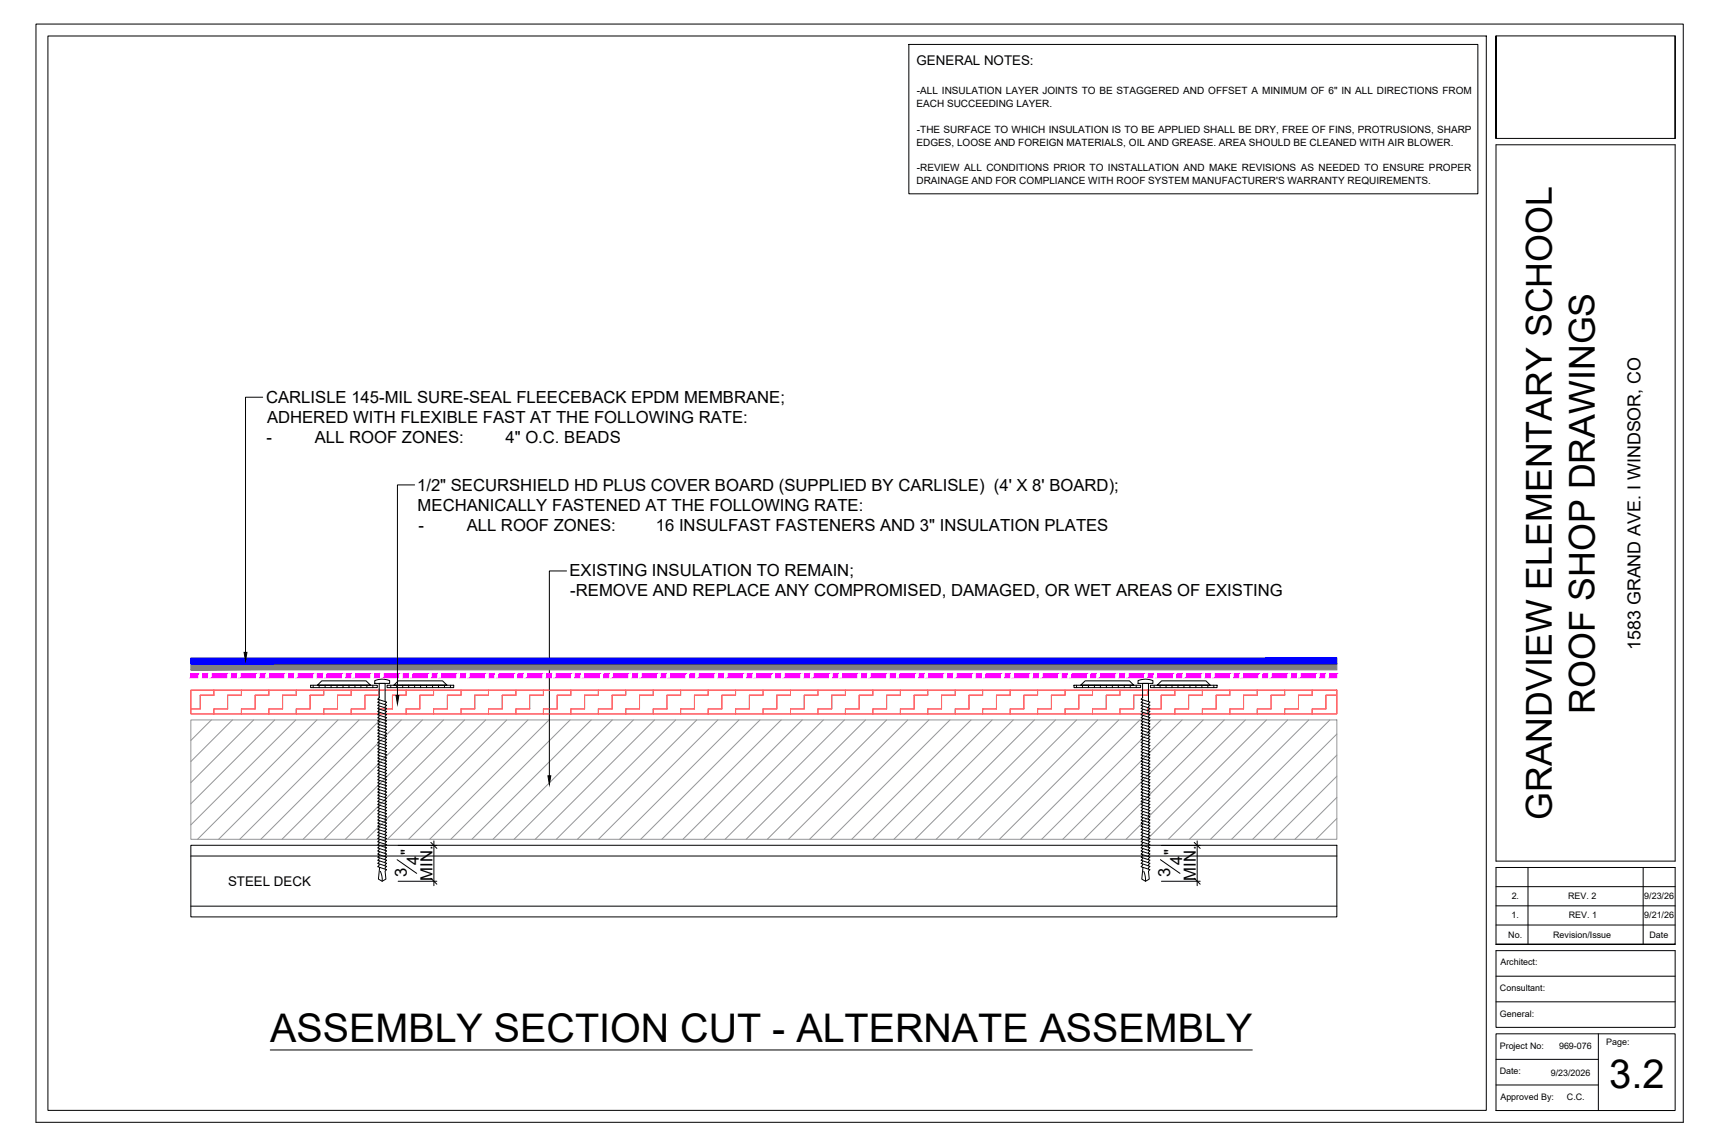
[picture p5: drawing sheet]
<svg xmlns="http://www.w3.org/2000/svg" width="914mm" height="610mm" viewBox="0 0 914 610" stroke-linecap="round" stroke-linejoin="round" font-family="sans-serif">
<defs><g id="words">
<text font-size="21.3" x="856" y="579">3.2</text>
<text font-size="21" x="144" y="554">ASSEMBLY SECTION CUT - ALTERNATE ASSEMBLY</text>
<g font-size="19">
<text x="848" y="380" transform="rotate(-90 848 380)">ROOF SHOP DRAWINGS</text>
<text x="825" y="436" transform="rotate(-90 825 436)">GRANDVIEW ELEMENTARY SCHOOL</text>
</g>
<text font-size="9.5" x="873" y="346" transform="rotate(-90 873 346)">1583 GRAND AVE. I WINDSOR, CO</text>
<g font-size="8.9">
<text x="142" y="214">CARLISLE 145-MIL SURE-SEAL FLEECEBACK EPDM MEMBRANE;</text>
<text x="142" y="225">ADHERED WITH FLEXIBLE FAST AT THE FOLLOWING RATE:</text>
<text x="142" y="236">-</text>
<text x="167" y="236">ALL ROOF ZONES:</text>
<text x="269" y="236">4&quot; O.C. BEADS</text>
<text x="222" y="261">1/2&quot; SECURSHIELD HD PLUS COVER BOARD (SUPPLIED BY CARLISLE) (4' X 8' BOARD);</text>
<text x="222" y="272">MECHANICALLY FASTENED AT THE FOLLOWING RATE:</text>
<text x="223" y="283">-</text>
<text x="248" y="283">ALL ROOF ZONES:</text>
<text x="349" y="283">16 INSULFAST FASTENERS AND 3&quot; INSULATION PLATES</text>
<text x="303" y="306">EXISTING INSULATION TO REMAIN;</text>
<text x="303" y="317">-REMOVE AND REPLACE ANY COMPROMISED, DAMAGED, OR WET AREAS OF EXISTING</text>
<text x="220" y="455" transform="rotate(-90 220 455)">&quot;</text>
<text x="626" y="455" transform="rotate(-90 626 455)">&quot;</text>
<text x="223" y="460" transform="rotate(-90 223 460)">4</text>
<text x="629" y="460" transform="rotate(-90 629 460)">4</text>
<text x="216" y="467" transform="rotate(-90 216 467)">3</text>
<text x="622" y="467" transform="rotate(-90 622 467)">3</text>
<text x="230" y="469" transform="rotate(-90 230 469)">MIN.</text>
<text x="636" y="469" transform="rotate(-90 636 469)">MIN.</text>
</g>
<g font-size="7.1">
<text x="488" y="34">GENERAL NOTES:</text>
<text x="121" y="471">STEEL DECK</text>
</g>
<g font-size="5.3">
<text x="488" y="50">-ALL INSULATION LAYER JOINTS TO BE STAGGERED AND OFFSET A MINIMUM OF 6&quot; IN ALL DIRECTIONS FROM</text>
<text x="488" y="57">EACH SUCCEEDING LAYER.</text>
<text x="488" y="71">-THE SURFACE TO WHICH INSULATION IS TO BE APPLIED SHALL BE DRY, FREE OF FINS, PROTRUSIONS, SHARP</text>
<text x="488" y="77">EDGES, LOOSE AND FOREIGN MATERIALS, OIL AND GREASE. AREA SHOULD BE CLEANED WITH AIR BLOWER.</text>
<text x="488" y="91">-REVIEW ALL CONDITIONS PRIOR TO INSTALLATION AND MAKE REVISIONS AS NEEDED TO ENSURE PROPER</text>
<text x="488" y="98">DRAINAGE AND FOR COMPLIANCE WITH ROOF SYSTEM MANUFACTURER'S WARRANTY REQUIREMENTS.</text>
</g>
<g font-size="4.8">
<text x="804" y="478">2.</text>
<text x="834" y="478">REV. 2</text>
<text x="875" y="478">9/23/26</text>
<text x="804" y="488">1.</text>
<text x="834" y="488">REV. 1</text>
<text x="875" y="489">9/21/26</text>
<text x="802" y="499">No.</text>
<text x="826" y="499">Revision/Issue</text>
<text x="877" y="499">Date</text>
<text x="798" y="514">Architect:</text>
<text x="798" y="527">Consultant:</text>
<text x="798" y="541">General:</text>
<text x="798" y="558">Project No:</text>
<text x="829" y="558">969-076</text>
<text x="854" y="556">Page:</text>
<text x="798" y="571">Date:</text>
<text x="825" y="572">9/23/2026</text>
<text x="798" y="585">Approved By:</text>
<text x="834" y="585">C.C.</text>
</g>
</g></defs>
<!-- layer: 0 -->
<g fill="none" stroke="#000" stroke-width=".53">
<path d="M19 13h876v584h-876zM25 19h766v572h-766zM796 19h95v55h-95zM891 19v55M483 24h303v79h-303zM796 77h95v381h-95zM165 365h36v1h-36zM167 365v1M169 365h28M170 365v1M171 362h24l2 3h-28zM173 365v1"/>
<path d="M176 365v1M179 365v1M182 365v1M186 365v1M189 365v1M192 365v1M195 365v1M198 365v1M199 362l6-1 2 1v2h-8zM202 376l-1 1 5 1-1 2M202 377l-1 2 5 1-1 1M202 379l-1 1 5 2-1 1"/>
<path d="M202 371v-7h3v9M202 371l-1 1 5 1-1 2M202 372l-1 2 5 1-1 2M202 374l-1 1 5 2-1 1M206 365h35v1h-35zM208 365v1M210 365l2-3h23l3 3zM210 365h28M211 365v1M214 365v1M217 365v1M221 365v1"/>
<path d="M224 365v1M227 365v1M230 365v1M233 365v1M236 365v1M240 365v1M571 365h36v1h-36zM573 365v1M575 365l2-3h24l2 3zM575 365h28M576 365v1M579 365v1"/>
<path d="M582 365v1M585 365v1M589 365v1M592 365v1M595 365v1M598 365v1M601 365v1M604 365v1M605 362l6-1 2 1v2h-8zM608 376l-1 1 5 1-1 2M608 377l-1 2 5 1-1 1M608 379l-1 1 5 2-1 1"/>
<path d="M608 371v-7h3v9M608 371l-1 1 5 1-1 2M608 372l-1 2 5 1-1 2M608 374l-1 1 5 2-1 1M612 365h35v1h-35zM614 365v1M616 365l2-3h23l3 3zM616 365h28M617 365v1M620 365v1M623 365v1M627 365v1"/>
<path d="M630 365v1M633 365v1M636 365v1M639 365v1M642 365v1M646 365v1M202 387l-1 1 5 2-1 1M202 389l-1 1 5 2-1 1M202 390l-1 2 5 1-1 2M202 392l-1 1 5 2-1 1M202 380l-1 2 5 1-1 2M202 382l-1 1 5 2-1 1"/>
<path d="M202 384l-1 1 5 2-1 1M202 385l-1 2 5 1-1 2M202 394l-1 1 5 2-1 1M202 395l-1 2 5 1-1 2M202 397l-1 1 5 2-1 1M202 399l-1 1 5 2-1 1M608 387l-1 1 5 2-1 1M608 389l-1 1 5 2-1 1M608 390l-1 2 5 1-1 2M608 392l-1 1 5 2-1 1M608 380l-1 2 5 1-1 2M608 382l-1 1 5 2-1 1"/>
<path d="M608 384l-1 1 5 2-1 1M608 385l-1 2 5 1-1 2M608 394l-1 1 5 2-1 1M608 395l-1 2 5 1-1 2M608 397l-1 1 5 2-1 1M608 399l-1 1 5 2-1 1M202 400l-1 2 5 1-1 2M202 402l-1 1 5 2-1 1M202 404l-1 1 5 1-1 2M202 405l-1 2 5 1-1 2M202 407l-1 1 5 2-1 1M202 408l-1 2 5 1-1 2"/>
<path d="M202 410l-1 1 5 2-1 1M202 412l-1 1 5 2-1 1M202 413l-1 2 5 1-1 2M202 415l-1 1 5 2-1 1M202 417l-1 1 5 2-1 1M202 418l-1 2 5 1-1 2M608 400l-1 2 5 1-1 2M608 402l-1 1 5 2-1 1M608 404l-1 1 5 1-1 2M608 405l-1 2 5 1-1 2M608 407l-1 1 5 2-1 1M608 408l-1 2 5 1-1 2"/>
<path d="M608 410l-1 1 5 2-1 1M608 412l-1 1 5 2-1 1M608 413l-1 2 5 1-1 2M608 415l-1 1 5 2-1 1M608 417l-1 1 5 2-1 1M608 418l-1 2 5 1-1 2M202 420l-1 1 5 2-1 1M202 422l-1 1 5 2-1 1M202 423l-1 2 5 1-1 2M202 425l-1 1 5 2-1 1M202 427l-1 1 5 2-1 1M202 428l-1 2 5 1-1 2"/>
<path d="M202 430l-1 1 5 2-1 1M202 432l-1 1 5 1-1 2M202 433l-1 2 5 1-1 1M202 435l-1 1 5 2-1 1M202 436l-1 2 5 1-1 2M202 438l-1 2 5 1-1 1M202 440l-1 1 5 2-1 1M608 420l-1 1 5 2-1 1M608 422l-1 1 5 2-1 1M608 423l-1 2 5 1-1 2M608 425l-1 1 5 2-1 1M608 427l-1 1 5 2-1 1"/>
<path d="M608 428l-1 2 5 1-1 2M608 430l-1 1 5 2-1 1M608 432l-1 1 5 1-1 2M608 433l-1 2 5 1-1 1M608 435l-1 1 5 2-1 1M608 436l-1 2 5 1-1 2M608 438l-1 2 5 1-1 1M608 440l-1 1 5 2-1 1M202 460l-1 1 5 2h-1v5l-2 1-2-1 1-7M202 441l-1 2 5 1-1 2M202 443l-1 1 5 2-1 1M202 445l-1 1 5 2-1 1"/>
<path d="M202 446l-1 2 5 1-1 2M202 448l-1 1 5 2-1 1M202 450l-1 1 5 2-1 1M202 451l-1 2 5 1-1 2M202 453l-1 1 5 2-1 1M202 455l-1 1 5 2-1 1M202 456l-1 2 5 1-1 2M202 458l-1 1 5 2-1 1M211 457l11 8M212 450h20M229 448l3 3M231 447v24"/>
<path d="M608 460l-1 1 5 2h-1v5l-2 1-2-1 1-7M608 441l-1 2 5 1-1 2M608 443l-1 1 5 2-1 1M608 445l-1 1 5 2-1 1M608 446l-1 2 5 1-1 2M608 448l-1 1 5 2-1 1M608 450l-1 1 5 2-1 1M608 451l-1 2 5 1-1 2M608 453l-1 1 5 2-1 1M608 455l-1 1 5 2-1 1M608 456l-1 2 5 1-1 2M608 458l-1 1 5 2-1 1"/>
<path d="M617 457l11 8M618 450h20M635 448l3 3M637 447v24M202 463l1 6M212 469h20M229 467l3 3M608 463l1 6M618 469h20M635 467l3 3M796 472h95M813 461v41"/>
<path d="M874 461v41M796 482h95M796 492h95M796 506h95v40h-95zM796 502v-41h95v41h-95h95M796 519h95M796 533h95M144 559h522M796 550h95v41h-95zM850 550v41M796 577h54M796 564h54"/>
</g>
<!-- layer: Deck -->
<path d="M102 450h609v38h-609zM102 455h609M102 482h609" fill="none" stroke="#000" stroke-width=".53"/>
<!-- layer: INSULATION -->
<g fill="none" stroke="#939598" stroke-width=".53">
<path d="M102 383h609v63h-609zM112 383l-10 11M124 383l-22 22M135 383l-33 33M146 383l-44 45M157 383l-55 56M169 383l-64 63M180 383l-64 63M191 383l-63 63M202 383l-63 63M213 383l-63 63M225 383l-64 63"/>
<path d="M236 383l-64 63M247 383l-63 63M258 383l-63 63M270 383l-64 63M281 383l-64 63M292 383l-63 63M303 383l-63 63M314 383l-63 63M326 383l-64 63M337 383l-64 63M348 383l-63 63M359 383l-63 63"/>
<path d="M371 383l-64 63M382 383l-64 63M393 383l-63 63M404 383l-63 63M416 383l-64 63M427 383l-64 63M438 383l-64 63M449 383l-63 63M460 383l-63 63M472 383l-64 63M483 383l-64 63M494 383l-63 63"/>
<path d="M505 383l-63 63M517 383l-64 63M528 383l-64 63M539 383l-64 63M550 383l-63 63M561 383l-63 63M573 383l-64 63M584 383l-64 63M595 383l-63 63M606 383l-63 63M618 383l-64 63M629 383l-64 63"/>
<path d="M640 383l-63 63M651 383l-63 63M662 383l-63 63M674 383l-64 63M685 383l-64 63M696 383l-63 63M707 383l-63 63M711 390l-56 56M711 402l-45 44M711 413l-33 33M711 424l-22 22M711 435l-11 11"/>
</g>
<!-- layer: FASTENER -->
<path d="M130 347h1v5zM211 370h1l-1 4zM291 413h2l-1 4z" fill="#000" stroke="#000" stroke-width=".53"/>
<path d="M140 211h-9v136M221 258h-10v112M301 304h-9v109" fill="none" stroke="#000" stroke-width=".53"/>
<!-- layer: 0 -->
<g fill="none" stroke="#f00" stroke-width=".53">
<path d="M102 367h609v13h-609zM114 367v3h-7v7h-5M128 367v3h-7v7h-7v3M143 367v3h-7v7h-8v3M158 367v3h-8v7h-7v3M172 367v3h-7v7h-7v3M187 367v3h-7v7h-8v3M201 367v3h-7v7h-7v3M216 367v3h-7v7h-8v3M231 367v3h-8v7h-7v3M245 367v3h-7v7h-7v3M260 367v3h-7v7h-8v3"/>
<path d="M274 367v3h-7v7h-7v3M289 367v3h-7v7h-8v3M304 367v3h-8v7h-7v3M318 367v3h-7v7h-7v3M333 367v3h-7v7h-8v3M347 367v3h-7v7h-7v3M362 367v3h-7v7h-8v3M377 367v3h-8v7h-7v3M391 367v3h-7v7h-7v3M406 367v3h-7v7h-8v3M420 367v3h-7v7h-7v3M435 367v3h-7v7h-8v3"/>
<path d="M450 367v3h-8v7h-7v3M464 367v3h-7v7h-7v3M479 367v3h-7v7h-8v3M494 367v3h-8v7h-7v3M508 367v3h-7v7h-7v3M523 367v3h-8v7h-7v3M537 367v3h-7v7h-7v3M552 367v3h-7v7h-8v3M567 367v3h-8v7h-7v3M581 367v3h-7v7h-7v3M596 367v3h-8v7h-7v3M610 367v3h-7v7h-7v3"/>
<path d="M625 367v3h-7v7h-8v3M640 367v3h-8v7h-7v3M654 367v3h-7v7h-7v3M669 367v3h-7v7h-8v3M683 367v3h-7v7h-7v3M698 367v3h-7v7h-8v3M711 370h-6v7h-7v3"/>
</g>
<!-- layer: ADHESIVE -->
<g fill="#f0f" stroke="#f0f" stroke-width=".53">
<path d="M707 360h4v-2zM707 358h4l-4 2z"/>
<path d="M702 360h3v-2zM702 358h3l-3 2z"/>
<path d="M692 360h8v-2zM692 358h8l-8 2z"/>
<path d="M687 360h3v-2zM687 358h3l-3 2z"/>
<path d="M677 360h7v-2zM677 358h7l-7 2z"/>
<path d="M672 360h2v-2zM672 358h2l-2 2z"/>
<path d="M662 360h7v-2zM662 358h7l-7 2z"/>
<path d="M657 360h2v-2zM657 358h2l-2 2z"/>
<path d="M646 360h8v-2zM646 358h8l-8 2z"/>
<path d="M641 360h3v-2zM641 358h3l-3 2z"/>
<path d="M631 360h8v-2zM631 358h8l-8 2z"/>
<path d="M626 360h3v-2zM626 358h3l-3 2z"/>
<path d="M616 360h7v-2zM616 358h7l-7 2z"/>
<path d="M611 360h2v-2zM611 358h2l-2 2z"/>
<path d="M601 360h7v-2zM601 358h7l-7 2z"/>
<path d="M596 360h2v-2zM596 358h2l-2 2z"/>
<path d="M585 360h8v-2zM585 358h8l-8 2z"/>
<path d="M580 360h3v-2zM580 358h3l-3 2z"/>
<path d="M570 360h8v-2zM570 358h8l-8 2z"/>
<path d="M565 360h3v-2zM565 358h3l-3 2z"/>
<path d="M555 360h8v-2zM555 358h8l-8 2z"/>
<path d="M550 360h2v-2zM550 358h2l-2 2z"/>
<path d="M540 360h7v-2zM540 358h7l-7 2z"/>
<path d="M535 360h2v-2zM535 358h2l-2 2z"/>
<path d="M524 360h8v-2zM524 358h8l-8 2z"/>
<path d="M519 360h3v-2zM519 358h3l-3 2z"/>
<path d="M509 360h8v-2zM509 358h8l-8 2z"/>
<path d="M504 360h3v-2zM504 358h3l-3 2z"/>
<path d="M494 360h8v-2zM494 358h8l-8 2z"/>
<path d="M489 360h2v-2zM489 358h2l-2 2z"/>
<path d="M479 360h7v-2zM479 358h7l-7 2z"/>
<path d="M474 360h2v-2zM474 358h2l-2 2z"/>
<path d="M463 360h8v-2zM463 358h8l-8 2z"/>
<path d="M458 360h3v-2zM458 358h3l-3 2z"/>
<path d="M448 360h8v-2zM448 358h8l-8 2z"/>
<path d="M443 360h3v-2zM443 358h3l-3 2z"/>
<path d="M433 360h8v-2zM433 358h8l-8 2z"/>
<path d="M428 360h2v-2zM428 358h2l-2 2z"/>
<path d="M418 360h7v-2zM418 358h7l-7 2z"/>
<path d="M413 360h2v-2zM413 358h2l-2 2z"/>
<path d="M403 360h7v-2zM403 358h7l-7 2z"/>
<path d="M397 360h3v-2zM397 358h3l-3 2z"/>
<path d="M387 360h8v-2zM387 358h8l-8 2z"/>
<path d="M382 360h3v-2zM382 358h3l-3 2z"/>
<path d="M372 360h8v-2zM372 358h8l-8 2z"/>
<path d="M367 360h2v-2zM367 358h2l-2 2z"/>
<path d="M357 360h7v-2zM357 358h7l-7 2z"/>
<path d="M352 360h2v-2zM352 358h2l-2 2z"/>
<path d="M342 360h7v-2zM342 358h7l-7 2z"/>
<path d="M336 360h3v-2zM336 358h3l-3 2z"/>
<path d="M326 360h8v-2zM326 358h8l-8 2z"/>
<path d="M321 360h3v-2zM321 358h3l-3 2z"/>
<path d="M311 360h8v-2zM311 358h8l-8 2z"/>
<path d="M306 360h3v-2zM306 358h3l-3 2z"/>
<path d="M296 360h7v-2zM296 358h7l-7 2z"/>
<path d="M291 360h2v-2zM291 358h2l-2 2z"/>
<path d="M281 360h7v-2zM281 358h7l-7 2z"/>
<path d="M276 360h2v-2zM276 358h2l-2 2z"/>
<path d="M265 360h8v-2zM265 358h8l-8 2z"/>
<path d="M260 360h3v-2zM260 358h3l-3 2z"/>
<path d="M250 360h8v-2zM250 358h8l-8 2z"/>
<path d="M245 360h3v-2zM245 358h3l-3 2z"/>
<path d="M235 360h7v-2zM235 358h7l-7 2z"/>
<path d="M230 360h2v-2zM230 358h2l-2 2z"/>
<path d="M220 360h7v-2zM220 358h7l-7 2z"/>
<path d="M215 360h2v-2zM215 358h2l-2 2z"/>
<path d="M204 360h8v-2zM204 358h8l-8 2z"/>
<path d="M199 360h3v-2zM199 358h3l-3 2z"/>
<path d="M189 360h8v-2zM189 358h8l-8 2z"/>
<path d="M184 360h3v-2zM184 358h3l-3 2z"/>
<path d="M174 360h8v-2zM174 358h8l-8 2z"/>
<path d="M169 360h2v-2zM169 358h2l-2 2z"/>
<path d="M159 360h7v-2zM159 358h7l-7 2z"/>
<path d="M154 360h2v-2zM154 358h2l-2 2z"/>
<path d="M143 360h8v-2zM143 358h8l-8 2z"/>
<path d="M138 360h3v-2zM138 358h3l-3 2z"/>
<path d="M128 360h8v-2zM128 358h8l-8 2z"/>
<path d="M123 360h3v-2zM123 358h3l-3 2z"/>
<path d="M113 360h8v-2zM113 358h8l-8 2z"/>
<path d="M108 360h2v-2zM108 358h2l-2 2z"/>
<path d="M102 360h3v-2zM102 358h3l-3 2z"/>
</g>
<path d="M102 358v2" fill="none" stroke="#f0f" stroke-width=".53"/>
<!-- layer: MEMBRANE1 -->
<path d="M102 356h609v-3zM102 353h609l-609 3z" fill="#808080" stroke="#808080" stroke-width=".53"/>
<path d="M102 350v3l609-3zM102 353l609-3v3z" fill="#00f" stroke="#00f" stroke-width=".53"/>
<use href="#words"/>
</svg>
